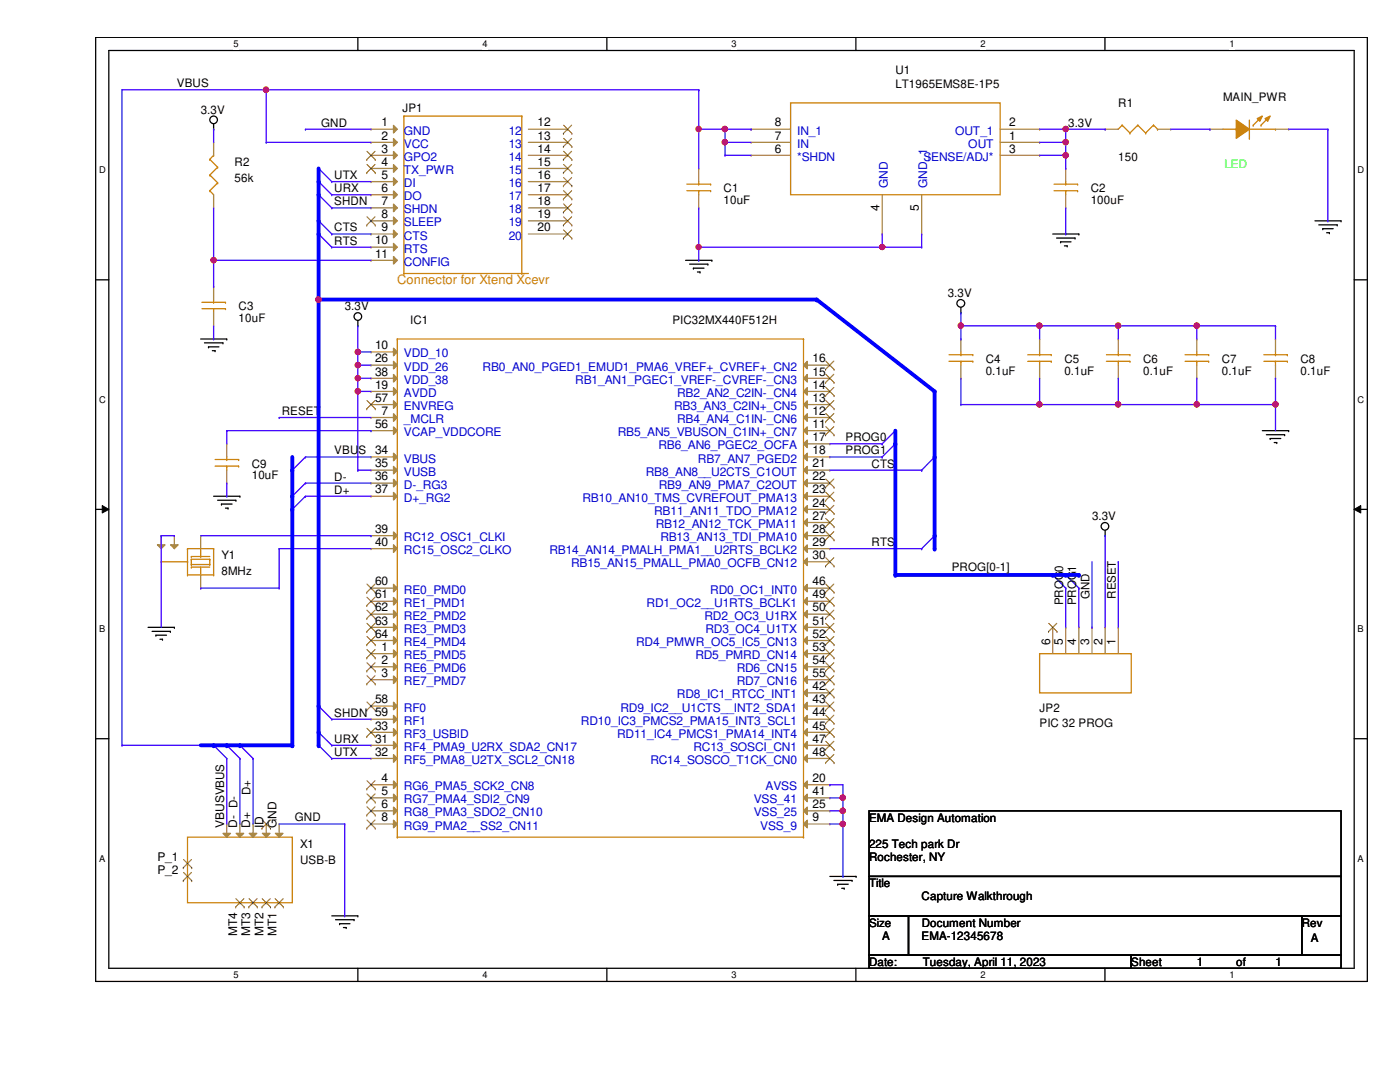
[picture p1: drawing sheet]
<svg xmlns="http://www.w3.org/2000/svg" width="279mm" height="216mm" viewBox="0 0 279 216" stroke-linecap="round" stroke-linejoin="round" font-family="sans-serif">
<defs><g id="words">
<text font-size="2.6" fill="#cc8006" x="79.3" y="56.6">Connector for Xtend Xcevr</text>
<g font-size="2.4">
<text x="76.2" y="25.2">1</text>
<text x="76.2" y="27.9">2</text>
<text x="107.3" y="25.2">12</text>
<text x="107.3" y="27.9">13</text>
<text x="154.6" y="27.9">7</text>
<text x="154.6" y="25.2">8</text>
<text x="201.4" y="27.9">1</text>
<text x="201.4" y="25.2">2</text>
<text x="76.2" y="30.4">3</text>
<text x="76.2" y="33.1">4</text>
<text x="76.2" y="35.7">5</text>
<text x="107.3" y="30.4">14</text>
<text x="107.3" y="33.1">15</text>
<text x="107.3" y="35.7">16</text>
<text x="154.6" y="30.4">6</text>
<text x="201.4" y="30.4">3</text>
<text x="76.2" y="38.3">6</text>
<text x="76.2" y="40.9">7</text>
<text x="107.3" y="38.3">17</text>
<text x="107.3" y="40.9">18</text>
<text x="76.2" y="43.5">8</text>
<text x="76.2" y="46.1">9</text>
<text x="107.3" y="43.5">19</text>
<text x="107.3" y="46.1">20</text>
<text x="175.5" y="42" transform="rotate(-90 175.5 42)">4</text>
<text x="183.4" y="42" transform="rotate(-90 183.4 42)">5</text>
<text x="74.8" y="48.8">10</text>
<text x="74.8" y="51.4">11</text>
<text x="74.8" y="69.7">10</text>
<text x="74.8" y="77.6">19</text>
<text x="74.8" y="72.3">26</text>
<text x="74.8" y="74.9">38</text>
<text x="162.2" y="77.6">14</text>
<text x="162.2" y="74.9">15</text>
<text x="162.2" y="72.3">16</text>
<text x="74.8" y="80.2">57</text>
<text x="76.2" y="82.8">7</text>
<text x="162.2" y="82.8">12</text>
<text x="162.2" y="80.2">13</text>
<text x="74.8" y="85.4">56</text>
<text x="162.2" y="85.4">11</text>
<text x="162.2" y="88">17</text>
<text x="74.8" y="90.6">34</text>
<text x="74.8" y="93.3">35</text>
<text x="74.8" y="95.8">36</text>
<text x="162.2" y="90.6">18</text>
<text x="162.2" y="93.3">21</text>
<text x="162.2" y="95.8">22</text>
<text x="74.8" y="98.5">37</text>
<text x="162.2" y="98.5">23</text>
<text x="162.2" y="101.1">24</text>
<text x="74.8" y="106.3">39</text>
<text x="162.2" y="103.7">27</text>
<text x="162.2" y="106.3">28</text>
<text x="74.8" y="108.9">40</text>
<text x="162.2" y="108.9">29</text>
<text x="162.2" y="111.5">30</text>
<text x="74.8" y="116.8">60</text>
<text x="74.8" y="119.4">61</text>
<text x="162.2" y="116.8">46</text>
<text x="162.2" y="119.4">49</text>
<text x="74.8" y="122">62</text>
<text x="74.8" y="124.6">63</text>
<text x="162.2" y="122">50</text>
<text x="162.2" y="124.6">51</text>
<text x="74.8" y="127.3">64</text>
<text x="76.2" y="129.9">1</text>
<text x="162.2" y="127.3">52</text>
<text x="162.2" y="129.9">53</text>
<text x="209.5" y="128.6" transform="rotate(-90 209.5 128.6)">6</text>
<text x="212.1" y="128.6" transform="rotate(-90 212.1 128.6)">5</text>
<text x="214.8" y="128.6" transform="rotate(-90 214.8 128.6)">4</text>
<text x="217.4" y="128.6" transform="rotate(-90 217.4 128.6)">3</text>
<text x="220" y="128.6" transform="rotate(-90 220 128.6)">2</text>
<text x="222.6" y="128.6" transform="rotate(-90 222.6 128.6)">1</text>
<text x="76.2" y="132.5">2</text>
<text x="76.2" y="135.1">3</text>
<text x="162.2" y="137.7">42</text>
<text x="162.2" y="132.5">54</text>
<text x="162.2" y="135.1">55</text>
<text x="74.8" y="140.3">58</text>
<text x="162.2" y="140.3">43</text>
<text x="162.2" y="143">44</text>
<text x="74.8" y="148.2">31</text>
<text x="74.8" y="145.6">33</text>
<text x="162.2" y="145.6">45</text>
<text x="162.2" y="148.2">47</text>
<text x="74.8" y="150.8">32</text>
<text x="162.2" y="150.8">48</text>
<text x="76.2" y="156">4</text>
<text x="76.2" y="158.7">5</text>
<text x="76.2" y="161.2">6</text>
<text x="162.2" y="156">20</text>
<text x="162.2" y="161.2">25</text>
<text x="162.2" y="158.7">41</text>
<text x="44.7" y="165.2" transform="rotate(-90 44.7 165.2)">VBUSVBUS</text>
<text x="47.3" y="165.2" transform="rotate(-90 47.3 165.2)">D- D-</text>
<text x="50" y="165.2" transform="rotate(-90 50 165.2)">D+</text>
<text x="52.6" y="165.2" transform="rotate(-90 52.6 165.2)">ID</text>
<text x="55.2" y="165.2" transform="rotate(-90 55.2 165.2)">GND</text>
<text x="76.2" y="163.9">8</text>
<text x="162.2" y="163.9">9</text>
<text x="31.4" y="171.7">P_1</text>
<text x="31.4" y="174.3">P_2</text>
<text x="47.3" y="186.8" transform="rotate(-90 47.3 186.8)">MT4</text>
<text x="50" y="186.8" transform="rotate(-90 50 186.8)">MT3</text>
<text x="52.6" y="186.8" transform="rotate(-90 52.6 186.8)">MT2</text>
<text x="55.2" y="186.8" transform="rotate(-90 55.2 186.8)">MT1</text>
</g>
<g font-size="2.4" fill="#00c">
<text x="80.6" y="26.9">GND</text>
<text x="80.6" y="29.5">VCC</text>
<text x="101.5" y="26.9">12</text>
<text x="101.5" y="29.5">13</text>
<text x="159.1" y="29.5">IN</text>
<text x="159.1" y="26.9">IN_1</text>
<text x="190.6" y="26.9">OUT_1</text>
<text x="193.3" y="29.5">OUT</text>
<text x="80.6" y="32.1">GPO2</text>
<text x="80.6" y="34.7">TX_PWR</text>
<text x="101.5" y="32.1">14</text>
<text x="101.5" y="34.7">15</text>
<text x="159.1" y="32.1">*SHDN</text>
<text x="184.3" y="32.1">SENSE/ADJ*</text>
<text x="80.6" y="37.3">DI</text>
<text x="80.6" y="40">DO</text>
<text x="101.5" y="37.3">16</text>
<text x="101.5" y="40">17</text>
<text x="177.2" y="37.5" transform="rotate(-90 177.2 37.5)">GND</text>
<text x="185" y="37.5" transform="rotate(-90 185 37.5)">GND_1</text>
<text x="80.6" y="42.6">SHDN</text>
<text x="80.6" y="45.2">SLEEP</text>
<text x="80.6" y="47.8">CTS</text>
<text x="101.5" y="42.6">18</text>
<text x="101.5" y="45.2">19</text>
<text x="101.5" y="47.8">20</text>
<text x="80.6" y="50.4">RTS</text>
<text x="80.6" y="53">CONFIG</text>
<text x="80.6" y="71.3">VDD_10</text>
<text x="80.6" y="74">VDD_26</text>
<text x="80.6" y="76.6">VDD_38</text>
<text x="96.3" y="74">RB0_AN0_PGED1_EMUD1_PMA6_VREF+_CVREF+_CN2</text>
<text x="114.8" y="76.6">RB1_AN1_PGEC1_VREF-_CVREF-_CN3</text>
<text x="80.6" y="79.2">AVDD</text>
<text x="80.6" y="81.8">ENVREG</text>
<text x="134.5" y="81.8">RB3_AN3_C2IN+_CN5</text>
<text x="135.1" y="79.2">RB2_AN2_C2IN-_CN4</text>
<text x="80.6" y="84.4">_MCLR</text>
<text x="80.6" y="87">VCAP_VDDCORE</text>
<text x="123.3" y="87">RB5_AN5_VBUSON_C1IN+_CN7</text>
<text x="131.4" y="89.7">RB6_AN6_PGEC2_OCFA</text>
<text x="135.1" y="84.4">RB4_AN4_C1IN-_CN6</text>
<text x="80.6" y="92.3">VBUS</text>
<text x="80.6" y="94.9">VUSB</text>
<text x="128.9" y="94.9">RB8_AN8__U2CTS_C1OUT</text>
<text x="139.3" y="92.3">RB7_AN7_PGED2</text>
<text x="80.6" y="97.5">D-_RG3</text>
<text x="80.6" y="100.1">D+_RG2</text>
<text x="116.2" y="100.1">RB10_AN10_TMS_CVREFOUT_PMA13</text>
<text x="131.5" y="97.5">RB9_AN9_PMA7_C2OUT</text>
<text x="80.6" y="108">RC12_OSC1_CLKI</text>
<text x="130.6" y="102.7">RB11_AN11_TDO_PMA12</text>
<text x="130.9" y="105.4">RB12_AN12_TCK_PMA11</text>
<text x="131.8" y="108">RB13_AN13_TDI_PMA10</text>
<text x="80.6" y="110.6">RC15_OSC2_CLKO</text>
<text x="109.6" y="110.6">RB14_AN14_PMALH_PMA1__U2RTS_BCLK2</text>
<text x="114" y="113.2">RB15_AN15_PMALL_PMA0_OCFB_CN12</text>
<text x="80.6" y="118.4">RE0_PMD0</text>
<text x="141.7" y="118.4">RD0_OC1_INT0</text>
<text x="80.6" y="121.1">RE1_PMD1</text>
<text x="80.6" y="123.7">RE2_PMD2</text>
<text x="129" y="121.1">RD1_OC2__U1RTS_BCLK1</text>
<text x="140.6" y="123.7">RD2_OC3_U1RX</text>
<text x="80.6" y="131.5">RE5_PMD5</text>
<text x="80.6" y="126.3">RE3_PMD3</text>
<text x="80.6" y="128.9">RE4_PMD4</text>
<text x="127" y="128.9">RD4_PMWR_OC5_IC5_CN13</text>
<text x="138.8" y="131.5">RD5_PMRD_CN14</text>
<text x="140.8" y="126.3">RD3_OC4_U1TX</text>
<text x="80.6" y="134.2">RE6_PMD6</text>
<text x="80.6" y="136.7">RE7_PMD7</text>
<text x="147" y="134.2">RD6_CN15</text>
<text x="147" y="136.7">RD7_CN16</text>
<text x="80.6" y="142">RF0</text>
<text x="123.8" y="142">RD9_IC2__U1CTS__INT2_SDA1</text>
<text x="135.1" y="139.4">RD8_IC1_RTCC_INT1</text>
<text x="80.6" y="149.8">RF4_PMA9_U2RX_SDA2_CN17</text>
<text x="80.6" y="147.2">RF3_USBID</text>
<text x="80.6" y="144.6">RF1</text>
<text x="116" y="144.6">RD10_IC3_PMCS2_PMA15_INT3_SCL1</text>
<text x="123.1" y="147.2">RD11_IC4_PMCS1_PMA14_INT4</text>
<text x="138.4" y="149.8">RC13_SOSCI_CN1</text>
<text x="80.6" y="152.4">RF5_PMA8_U2TX_SCL2_CN18</text>
<text x="129.8" y="152.4">RC14_SOSCO_T1CK_CN0</text>
<text x="80.6" y="157.7">RG6_PMA5_SCK2_CN8</text>
<text x="80.6" y="160.3">RG7_PMA4_SDI2_CN9</text>
<text x="150.4" y="160.3">VSS_41</text>
<text x="152.8" y="157.7">AVSS</text>
<text x="80.6" y="162.9">RG8_PMA3_SDO2_CN10</text>
<text x="80.6" y="165.5">RG9_PMA2__SS2_CN11</text>
<text x="150.4" y="162.9">VSS_25</text>
<text x="151.7" y="165.5">VSS_9</text>
</g>
<g font-size="2.3">
<text x="35.3" y="17.4">VBUS</text>
<text x="178.7" y="14.9">U1</text>
<text x="178.7" y="17.5">LT1965EMS8E-1P5</text>
<text x="40" y="22.7">3.3V</text>
<text x="80.3" y="22.4">JP1</text>
<text x="223.2" y="21.4">R1</text>
<text x="244.1" y="20.1">MAIN_PWR</text>
<text x="64.1" y="25.3">GND</text>
<text x="213.2" y="25.3">3.3V</text>
<text x="46.8" y="33.1">R2</text>
<text x="66.7" y="35.7">UTX</text>
<text x="223.2" y="32.1">150</text>
<text x="46.8" y="36.3">56k</text>
<text x="66.7" y="38.4">URX</text>
<text x="66.7" y="41">SHDN</text>
<text x="144.4" y="38.4">C1</text>
<text x="144.4" y="40.8">10uF</text>
<text x="217.7" y="38.4">C2</text>
<text x="217.7" y="40.8">100uF</text>
<text x="66.7" y="46.2">CTS</text>
<text x="66.7" y="48.8">RTS</text>
<text x="189.1" y="59.3">3.3V</text>
<text x="47.6" y="61.9">C3</text>
<text x="47.6" y="64.3">10uF</text>
<text x="68.8" y="61.9">3.3V</text>
<text x="81.9" y="64.6">IC1</text>
<text x="134.2" y="64.6">PIC32MX440F512H</text>
<text x="196.7" y="72.4">C4</text>
<text x="196.7" y="74.8">0.1uF</text>
<text x="212.4" y="72.4">C5</text>
<text x="212.4" y="74.8">0.1uF</text>
<text x="228.1" y="72.4">C6</text>
<text x="228.1" y="74.8">0.1uF</text>
<text x="243.8" y="72.4">C7</text>
<text x="243.8" y="74.8">0.1uF</text>
<text x="259.5" y="72.4">C8</text>
<text x="259.5" y="74.8">0.1uF</text>
<text x="56.2" y="82.8">RESET</text>
<text x="168.7" y="88.1">PROG0</text>
<text x="50.2" y="93.3">C9</text>
<text x="50.2" y="95.7">10uF</text>
<text x="66.7" y="95.9">D-</text>
<text x="66.7" y="90.7">VBUS</text>
<text x="168.7" y="90.7">PROG1</text>
<text x="173.9" y="93.3">CTS</text>
<text x="66.7" y="98.5">D+</text>
<text x="217.9" y="103.8">3.3V</text>
<text x="44.2" y="111.6">Y1</text>
<text x="173.9" y="109">RTS</text>
<text x="189.9" y="113.9">PROG[0-1]</text>
<text x="44.2" y="114.8">8MHz</text>
<text x="217.4" y="119.5" transform="rotate(-90 217.4 119.5)">GND</text>
<text x="222.7" y="119.5" transform="rotate(-90 222.7 119.5)">RESET</text>
<text x="212.2" y="120.8" transform="rotate(-90 212.2 120.8)">PROG0</text>
<text x="214.8" y="120.8" transform="rotate(-90 214.8 120.8)">PROG1</text>
<text x="66.7" y="143">SHDN 59</text>
<text x="207.5" y="142">JP2</text>
<text x="66.7" y="148.2">URX</text>
<text x="207.5" y="145.1">PIC 32 PROG</text>
<text x="66.7" y="150.8">UTX</text>
<text x="50" y="158.7" transform="rotate(-90 50 158.7)">D+</text>
<text x="58.8" y="163.9">GND</text>
<text x="173.4" y="164">EMA Design Automation</text>
<text x="59.9" y="169.2">X1</text>
<text x="59.9" y="172.3">USB-B</text>
<text x="173.4" y="169.2">225 Tech park Dr</text>
<text x="173.4" y="171.8">Rochester, NY</text>
<text x="173.4" y="177">Title</text>
<text x="183.9" y="179.7">Capture Walkthrough</text>
<text x="173.4" y="184.9">Size</text>
<text x="183.9" y="184.9">Document Number</text>
<text x="259.8" y="184.9">Rev</text>
<text x="176.1" y="187.5">A</text>
<text x="183.9" y="187.5">EMA-12345678</text>
<text x="261.6" y="188">A</text>
<text x="173.4" y="192.7">Date:</text>
<text x="184.2" y="192.7">Tuesday, April 11, 2023</text>
<text x="225.8" y="192.7">Sheet</text>
<text x="238.8" y="192.7">1</text>
<text x="246.7" y="192.7">of</text>
<text x="254.6" y="192.7">1</text>
</g>
<text font-size="2.3" fill="#0f0" x="244.3" y="33.4">LED</text>
<g font-size="1.9">
<text x="46.6" y="9.4">5</text>
<text x="96.3" y="9.4">4</text>
<text x="146" y="9.4">3</text>
<text x="195.7" y="9.4">2</text>
<text x="245.4" y="9.4">1</text>
<text x="19.8" y="34.6">D</text>
<text x="270.9" y="34.6">D</text>
<text x="19.8" y="80.3">C</text>
<text x="270.9" y="80.3">C</text>
<text x="19.8" y="126.2">B</text>
<text x="270.9" y="126.2">B</text>
<text x="19.8" y="171.9">A</text>
<text x="270.9" y="171.9">A</text>
<text x="46.6" y="195.2">5</text>
<text x="96.3" y="195.2">4</text>
<text x="146" y="195.2">3</text>
<text x="195.7" y="195.2">2</text>
<text x="245.4" y="195.2">1</text>
</g>
</g></defs>
<path d="M19.1 7.5h253.8v188.3h-253.8zM21.7 10.1h248.6v183.1h-248.6z" fill="none" stroke="#000" stroke-width=".25"/>
<g fill="#fff">
<path d="M46.6 7.7h1v2.1h-1z"/>
<path d="M46.6 193.5h1v2.1h-1z"/>
</g>
<path d="M71.4 7.5v2.6M71.4 193.2v2.6" fill="none" stroke="#000" stroke-width=".25"/>
<g fill="#fff">
<path d="M96.3 7.7h1v2.1h-1z"/>
<path d="M96.3 193.5h1v2.1h-1z"/>
</g>
<path d="M121.1 7.5v2.6M121.1 193.2v2.6" fill="none" stroke="#000" stroke-width=".25"/>
<g fill="#fff">
<path d="M146 7.7h1v2.1h-1z"/>
<path d="M146 193.5h1v2.1h-1z"/>
</g>
<path d="M170.8 7.5v2.6M170.8 193.2v2.6" fill="none" stroke="#000" stroke-width=".25"/>
<g fill="#fff">
<path d="M195.7 7.7h1v2.1h-1z"/>
<path d="M195.7 193.5h1v2.1h-1z"/>
</g>
<path d="M220.5 7.5v2.6M220.5 193.2v2.6" fill="none" stroke="#000" stroke-width=".25"/>
<g fill="#fff">
<path d="M245.4 7.7h1v2.1h-1z"/>
<path d="M245.4 193.5h1v2.1h-1z"/>
<path d="M19.8 32.9h1.3v2.1h-1.3z"/>
<path d="M270.9 32.9h1.3v2.1h-1.3z"/>
<path d="M19.8 78.7h1.3v2.1h-1.3z"/>
<path d="M270.9 78.7h1.3v2.1h-1.3z"/>
</g>
<path d="M19.1 55.8h2.6M270.3 55.8h2.6" fill="none" stroke="#000" stroke-width=".25"/>
<g fill="#fff">
<path d="M19.8 124.5h1.2v2.1h-1.2z"/>
<path d="M270.9 124.5h1.3v2.1h-1.3z"/>
</g>
<path d="M19.1 101.6h2.6M270.3 101.6h2.6" fill="none" stroke="#000" stroke-width=".25"/>
<path d="M20.4 100.9l1.3 .7-1.3 .8zM270.3 101.6l1.3-.7v1.5z" fill="#000"/>
<path d="M20.4 100.9l1.3 .7-1.3 .8zM270.3 101.6l1.3-.7v1.5z" fill="none" stroke="#000" stroke-width=".2"/>
<g fill="#fff">
<path d="M19.8 170.3h1.2v2h-1.2z"/>
<path d="M270.9 170.3h1.3v2h-1.3z"/>
</g>
<g fill="none" stroke="#000" stroke-width=".25">
<path d="M42.6 25.8h.1M42.6 24.7v1.1M136.8 51.9h5.3M137.6 52.7h3.7M138.4 53.5h.1M138.4 53.5h2.1M139.2 54.3h.5M139.7 54.3h.1M141.3 52.7h.1M142.1 51.9h.1M210.1 46.7h5.2M210.9 47.5h3.6"/>
<path d="M211.7 48.3h.1M211.7 48.3h2M212.4 49.1h.6M213 49.1h.1M214.5 47.5h.1M215.3 46.7h.1M262.4 44.1h5.2M263.2 44.9h3.7M264 45.6h.1M264 45.6h2.1M264.8 46.4h.5M265.3 46.4h.1"/>
<path d="M266.9 44.9h.1M267.6 44.1h.1M40 67.6h5.3M40.8 68.4h3.7M41.6 69.2h.1M41.6 69.2h2.1M42.4 70h.5M42.9 70h.1M44.5 68.4h.1M45.3 67.6h.1M71.4 65h.1M71.4 64v1"/>
<path d="M191.8 62.4h.1M191.8 61.3v1.1M42.6 99h5.3M43.4 99.8h3.7M47.1 99.8h.1M47.9 99h.1M251.9 85.9h5.3M252.7 86.7h3.7M253.5 87.5h.1M253.5 87.5h2.1M254.3 88.3h.5M254.8 88.3h.1"/>
<path d="M256.4 86.7h.1M257.2 85.9h.1M44.2 100.6h.1M44.2 100.6h2.1M45 101.4h.5M45.5 101.4h.1M220.6 106.9h.1M220.6 105.8v1.1M29.5 125.2h5.3M30.4 126h3.6M31.1 126.7h.1M31.1 126.7h2.1"/>
<path d="M31.9 127.5h.5M32.4 127.5h.1M34 126h.1M34.8 125.2h.1M19.1 147.4h2.6M270.3 147.4h2.6M165.6 174.9h5.3M166.4 175.7h3.7M167.2 176.4h.1M167.2 176.4h2.1M168 177.2h.5M168.5 177.2h.1"/>
<path d="M170.1 175.7h.1M170.9 174.9h.1M173.4 161.8h94.2v13.1h-94.2zM173.4 174.9h94.2v7.9h-94.2zM66.2 182.8h5.2M67 183.5h3.7M67.8 184.3h.1M67.8 184.3h2.1M68.5 185.1h.6M69.1 185.1h.1M70.7 183.5h.1M71.4 182.8h.1"/>
<path d="M173.4 182.8h7.9v7.8h-7.9zM173.4 190.6h52.4v2.6h-52.4zM181.3 182.8h78.5v7.8h-78.5zM225.8 190.6h41.8v2.6h-41.8zM259.8 182.8h7.8v7.8h-7.8z"/>
<circle cx="42.6" cy="23.9" r=".76"/>
<circle cx="71.4" cy="63.2" r=".76"/>
<circle cx="191.8" cy="60.5" r=".77"/>
<circle cx="220.5" cy="105" r=".76"/>
</g>
<g fill="none" stroke="#4200ff" stroke-width=".25">
<path d="M63.6 33.6h.1M63.6 36.2h.1M63.6 38.9h.1M63.6 33.6l2.6 2.6M63.6 36.2l2.6 2.7M63.6 38.9l2.6 2.6M63.6 44.1h.1M63.6 46.7h.1M63.6 44.1l2.6 2.6M63.6 46.7l2.6 2.6M58.3 93.8h.1M58.3 99h.1"/>
<path d="M61 91.2l-2.7 2.6M61 96.4l-2.7 2.6M61 99l-2.7 2.6M176.1 88.6h.1M176.1 91.2h.1M178.7 85.9l-2.6 2.7M178.7 88.6l-2.6 2.6M183.9 93.8h.1M186.5 91.2l-2.6 2.6M58.3 101.6h.1M183.9 109.5h.1M186.5 106.9l-2.6 2.6"/>
<path d="M210.1 114.7l2.6 2.6M212.7 117.3h.1M212.7 114.7l2.6 2.6M215.3 117.3h.1M42.6 148.7h.1M42.6 148.7l2.7 2.6M45.3 148.7h.1M45.3 148.7l2.6 2.6M47.9 148.7h.1M47.9 148.7l2.6 2.6M63.6 140.9h.1M63.6 146.1h.1"/>
<path d="M63.6 148.7h.1M63.6 140.9l2.6 2.6M63.6 146.1l2.6 2.6M63.6 148.7l2.6 2.6"/>
</g>
<g fill="none" stroke="#cc8006" stroke-width=".25">
<path d="M244.1 25.8h2.6M246.7 25.8h.1M249.3 27.6h.1M249.3 24v3.6M249.3 25.8h5.3M254.6 25.8h.1M220.8 72.1h4.7M220.8 70.8h4.7M223.2 70.8h.1M223.2 72.1h.1M223.2 70.2v.6M223.2 72.1v.8"/>
<path d="M225.5 72.1h.1M225.5 70.8h.1"/>
</g>
<path d="M223.2 67.6h.1M223.2 75.5h.1M223.2 67.6v2.6M223.2 72.9v2.6" fill="none" stroke="#a84" stroke-width=".25"/>
<path d="M246.7 24l2.6 1.8-2.6 1.8z" fill-rule="evenodd" fill="#cc8006"/>
<path d="M246.7 24l2.6 1.8-2.6 1.8z" fill="none" stroke="#cc8006" stroke-width=".25"/>
<path d="M252.5 23.7l1-.5-.5 1z" fill-rule="evenodd" fill="#cc8006"/>
<path d="M252.5 23.7l1-.5-.5 1z" fill="none" stroke="#cc8006" stroke-width=".25"/>
<path d="M250.9 23.7l1-.5-.5 1z" fill-rule="evenodd" fill="#cc8006"/>
<g fill="none" stroke="#cc8006" stroke-width=".25">
<path d="M80.6 23.2h.1M80.6 23.2h23.5M80.6 23.2v31.4M104.1 23.2h.1M104.1 23.2v31.4M210.4 38.1h4.7M210.4 36.7h4.7M212.7 36.7h.1M212.7 38.1h.1M212.7 36.2v.5M212.7 38.1v.8M215.1 38.1h.1"/>
<path d="M215.1 36.7h.1M250.1 25h.1M250.9 23.7l1-.5-.5 1zM251.7 25h.1M251.7 23.4l-1.6 1.6M253.2 23.4l-1.5 1.6M80.6 54.6h.1M80.6 54.6h24.9M104.1 54.6h.1M236.5 72.1h4.7M236.5 70.8h4.7M238.8 70.8h.1"/>
<path d="M238.8 72.1h.1M238.8 70.2v.6M238.8 72.1v.8M241.2 72.1h.1M241.2 70.8h.1"/>
</g>
<path d="M212.7 33.6h.1M212.7 33.6v2.6M212.7 38.9v2.6M241.5 25.8h.1M241.5 25.8h2.6M254.6 25.8h2.6M257.2 25.8h.1M212.7 41.5h.1M238.8 67.6h.1M238.8 75.5h.1M238.8 67.6v2.6M238.8 72.9v2.6" fill="none" stroke="#a84" stroke-width=".25"/>
<path d="M78.5 25l.8 .8-.8 .7z" fill="#a84"/>
<path d="M74 25.8h.1M74 25.8h5.3M78.5 25l.8 .8-.8 .7z" fill="none" stroke="#a84" stroke-width=".25"/>
<path d="M78.5 27.6l.8 .8-.8 .8z" fill="#a84"/>
<path d="M74 28.4h.1M74 28.4h5.3M78.5 27.6l.8 .8-.8 .8z" fill="none" stroke="#a84" stroke-width=".25"/>
<path d="M78.5 30.2l.8 .8-.8 .7z" fill="#a84"/>
<path d="M74 31h.1M74 31h5.3M78.5 30.2l.8 .8-.8 .7z" fill="none" stroke="#a84" stroke-width=".25"/>
<path d="M73.2 31.8h.1M73.2 30.2l1.7 1.6M74.8 30.2l-1.6 1.6M74.9 31.8h.1" fill="none" stroke="#804000" stroke-width=".2"/>
<path d="M78.5 32.9l.8 .7-.8 .8z" fill="#a84"/>
<path d="M74 33.6h.1M74 33.6h5.3M78.5 32.9l.8 .7-.8 .8z" fill="none" stroke="#a84" stroke-width=".25"/>
<path d="M73.2 34.5h.1M73.2 32.8l1.7 1.7M74.8 32.8l-1.6 1.7M74.9 34.5h.1" fill="none" stroke="#804000" stroke-width=".2"/>
<path d="M78.5 35.5l.8 .7-.8 .8z" fill="#a84"/>
<path d="M74 36.2h.1M74 36.2h5.3M78.5 35.5l.8 .7-.8 .8z" fill="none" stroke="#a84" stroke-width=".25"/>
<path d="M78.5 38.1l.8 .8-.8 .7z" fill="#a84"/>
<path d="M74 38.9h.1M74 38.9h5.3M78.5 38.1l.8 .8-.8 .7z" fill="none" stroke="#a84" stroke-width=".25"/>
<path d="M78.5 40.7l.8 .8-.8 .7z" fill="#a84"/>
<path d="M74 41.5h.1M74 41.5h5.3M78.5 40.7l.8 .8-.8 .7z" fill="none" stroke="#a84" stroke-width=".25"/>
<path d="M78.5 43.3l.8 .8-.8 .7z" fill="#a84"/>
<path d="M74 44.1h.1M74 44.1h5.3M78.5 43.3l.8 .8-.8 .7z" fill="none" stroke="#a84" stroke-width=".25"/>
<path d="M73.2 44.9h.1M73.2 43.3l1.7 1.6M74.8 43.3l-1.6 1.6M74.9 44.9h.1" fill="none" stroke="#804000" stroke-width=".2"/>
<path d="M78.5 45.9l.8 .8-.8 .8z" fill="#a84"/>
<path d="M74 46.7h.1M74 46.7h5.3M78.5 45.9l.8 .8-.8 .8z" fill="none" stroke="#a84" stroke-width=".25"/>
<path d="M78.5 48.6l.8 .7-.8 .8z" fill="#a84"/>
<path d="M74 49.3h.1M74 49.3h5.3M78.5 48.6l.8 .7-.8 .8z" fill="none" stroke="#a84" stroke-width=".25"/>
<path d="M78.5 51.2l.8 .7-.8 .8z" fill="#a84"/>
<g fill="none" stroke="#a84" stroke-width=".25">
<path d="M105.5 25.8h7.8M105.5 28.4h7.8M105.5 31h7.8M105.5 33.6h7.8M105.5 36.2h7.8M105.5 38.9h7.8M113.3 25.8h.1M113.3 28.4h.1M113.3 31h.1M113.3 33.6h.1M113.3 36.2h.1M113.3 38.9h.1"/>
<path d="M74 51.9h.1M74 51.9h5.3M78.5 51.2l.8 .7-.8 .8zM105.5 41.5h7.8M105.5 44.1h7.8M105.5 46.7h7.8M113.3 41.5h.1M113.3 44.1h.1M113.3 46.7h.1"/>
</g>
<g fill="none" stroke="#804000" stroke-width=".2">
<path d="M112.4 26.6h.1M112.4 29.3h.1M112.4 31.8h.1M112.4 34.5h.1M112.4 37.1h.1M112.4 39.7h.1M112.5 25l1.6 1.6M112.5 27.6l1.6 1.7M112.5 30.2l1.6 1.6M112.5 32.8l1.6 1.7M112.5 35.4l1.6 1.7M112.5 38.1l1.6 1.6"/>
<path d="M114.1 25l-1.7 1.6M114.1 27.6l-1.7 1.7M114.1 30.2l-1.7 1.6M114.1 32.8l-1.7 1.7M114.1 35.4l-1.7 1.7M114.1 38.1l-1.7 1.6M114.1 26.6h.1M114.1 29.3h.1M114.1 31.8h.1M114.1 34.5h.1M114.1 37.1h.1M114.1 39.7h.1"/>
<path d="M112.4 42.3h.1M112.4 44.9h.1M112.4 47.5h.1M112.5 40.7l1.6 1.6M112.5 43.3l1.6 1.6M112.5 45.9l1.6 1.6M114.1 40.7l-1.7 1.6M114.1 43.3l-1.7 1.6M114.1 45.9l-1.7 1.6M114.1 42.3h.1M114.1 44.9h.1M114.1 47.5h.1"/>
</g>
<path d="M79.3 67.6h.1M79.3 67.6h81.1M79.3 67.6v99.4M160.4 67.6h.1M160.4 67.6v99.4M79.3 167h.1M79.3 167h81.1M160.4 167h.1" fill="none" stroke="#cc8006" stroke-width=".25"/>
<path d="M78.5 129.7l.8 .7-.8 .8z" fill="#a84"/>
<path d="M74 130.4h.1M74 130.4h5.3M78.5 129.7l.8 .7-.8 .8z" fill="none" stroke="#a84" stroke-width=".25"/>
<path d="M73.2 131.3h.1M73.2 129.6l1.7 1.7M74.8 129.6l-1.6 1.7M74.9 131.3h.1" fill="none" stroke="#804000" stroke-width=".2"/>
<path d="M78.5 132.3l.8 .8-.8 .7z" fill="#a84"/>
<path d="M74 133.1h.1M74 133.1h5.3M78.5 132.3l.8 .8-.8 .7z" fill="none" stroke="#a84" stroke-width=".25"/>
<path d="M73.2 133.9h.1M73.2 132.2l1.7 1.7M74.8 132.2l-1.6 1.7M74.9 133.9h.1" fill="none" stroke="#804000" stroke-width=".2"/>
<path d="M78.5 134.9l.8 .7-.8 .8z" fill="#a84"/>
<path d="M74 135.6h.1M74 135.6h5.3M78.5 134.9l.8 .7-.8 .8z" fill="none" stroke="#a84" stroke-width=".25"/>
<path d="M73.2 136.5h.1M73.2 134.8l1.7 1.7M74.8 134.8l-1.6 1.7M74.9 136.5h.1" fill="none" stroke="#804000" stroke-width=".2"/>
<path d="M78.5 155.8l.8 .8-.8 .8z" fill="#a84"/>
<path d="M74 156.6h.1M74 156.6h5.3M78.5 155.8l.8 .8-.8 .8z" fill="none" stroke="#a84" stroke-width=".25"/>
<path d="M73.2 157.4h.1M73.2 155.8l1.7 1.6M74.8 155.8l-1.6 1.6M74.9 157.4h.1" fill="none" stroke="#804000" stroke-width=".2"/>
<path d="M78.5 158.5l.8 .7-.8 .8z" fill="#a84"/>
<path d="M74 159.2h.1M74 159.2h5.3M78.5 158.5l.8 .7-.8 .8z" fill="none" stroke="#a84" stroke-width=".25"/>
<path d="M73.2 158.4l1.7 1.7M74.8 158.4l-1.6 1.7M73.2 160.1h.1M74.9 160.1h.1" fill="none" stroke="#804000" stroke-width=".2"/>
<path d="M78.5 161l.8 .8-.8 .8z" fill="#a84"/>
<path d="M74 161.8h.1M74 161.8h5.3M78.5 161l.8 .8-.8 .8z" fill="none" stroke="#a84" stroke-width=".25"/>
<path d="M73.2 162.6h.1M73.2 161l1.7 1.6M74.8 161l-1.6 1.6M74.9 162.6h.1" fill="none" stroke="#804000" stroke-width=".2"/>
<path d="M78.5 82.5l.8 .8-.8 .8z" fill="#a84"/>
<path d="M74 83.3h.1M74 83.3h5.3M78.5 82.5l.8 .8-.8 .8z" fill="none" stroke="#a84" stroke-width=".25"/>
<path d="M78.5 163.7l.8 .7-.8 .8z" fill="#a84"/>
<path d="M74 164.4h.1M74 164.4h5.3M78.5 163.7l.8 .7-.8 .8z" fill="none" stroke="#a84" stroke-width=".25"/>
<path d="M73.2 165.3h.1M73.2 163.6l1.7 1.7M74.8 163.6l-1.6 1.7M74.9 165.3h.1" fill="none" stroke="#804000" stroke-width=".2"/>
<path d="M160.4 164.4l.7-.7v1.5z" fill="#a84"/>
<path d="M160.4 164.4l.7-.7v1.5zM160.4 164.4h5.2M165.6 164.4h.1" fill="none" stroke="#a84" stroke-width=".25"/>
<path d="M78.5 69.5l.8 .7-.8 .8z" fill="#a84"/>
<path d="M74 70.2h.1M74 70.2h5.3M78.5 69.5l.8 .7-.8 .8z" fill="none" stroke="#a84" stroke-width=".25"/>
<path d="M160.4 85.9l.7-.7v1.5z" fill="#a84"/>
<path d="M160.4 85.9l.7-.7v1.5zM160.4 85.9h5.2M165.6 85.9h.1" fill="none" stroke="#a84" stroke-width=".25"/>
<path d="M164.8 86.8h.1M164.8 85.1l1.7 1.7M166.4 85.1l-1.6 1.7M166.5 86.8h.1" fill="none" stroke="#804000" stroke-width=".2"/>
<path d="M160.4 83.3l.7-.8v1.6z" fill="#a84"/>
<path d="M160.4 83.3l.7-.8v1.6zM160.4 83.3h5.2M165.6 83.3h.1" fill="none" stroke="#a84" stroke-width=".25"/>
<path d="M164.8 84.2h.1M164.8 82.5l1.7 1.7M166.4 82.5l-1.6 1.7M166.5 84.2h.1" fill="none" stroke="#804000" stroke-width=".2"/>
<path d="M160.4 80.7l.7-.7v1.5z" fill="#a84"/>
<path d="M160.4 80.7l.7-.7v1.5zM160.4 80.7h5.2M165.6 80.7h.1" fill="none" stroke="#a84" stroke-width=".25"/>
<path d="M164.8 79.9l1.7 1.7M166.4 79.9l-1.6 1.7M164.8 81.6h.1M166.5 81.6h.1" fill="none" stroke="#804000" stroke-width=".2"/>
<path d="M161.1 77.3v1.6l-.7-.8z" fill="#a84"/>
<path d="M160.4 78.1h5.2M161.1 77.3v1.6l-.7-.8zM165.6 78.1h.1" fill="none" stroke="#a84" stroke-width=".25"/>
<path d="M164.8 79h.1M164.8 77.3l1.7 1.7M166.4 77.3l-1.6 1.7M166.5 79h.1" fill="none" stroke="#804000" stroke-width=".2"/>
<path d="M161.1 74.7v1.5l-.7-.7z" fill="#a84"/>
<path d="M160.4 75.5h5.2M161.1 74.7v1.5l-.7-.7zM165.6 75.5h.1" fill="none" stroke="#a84" stroke-width=".25"/>
<path d="M164.8 76.3h.1M164.8 74.7l1.7 1.6M166.4 74.7l-1.6 1.6M166.5 76.3h.1" fill="none" stroke="#804000" stroke-width=".2"/>
<path d="M160.4 72.9l.7-.8v1.5z" fill="#a84"/>
<path d="M160.4 72.9l.7-.8v1.5zM160.4 72.9h5.2M165.6 72.9h.1" fill="none" stroke="#a84" stroke-width=".25"/>
<path d="M164.8 73.7h.1M164.8 72.1l1.7 1.6M166.4 72.1l-1.6 1.6M166.5 73.7h.1" fill="none" stroke="#804000" stroke-width=".2"/>
<path d="M160.4 88.6l.7-.8v1.5z" fill="#a84"/>
<path d="M160.4 88.6l.7-.8v1.5zM160.4 88.6h5.2M165.6 88.6h.1" fill="none" stroke="#a84" stroke-width=".25"/>
<path d="M161.1 90.4v1.5l-.7-.7z" fill="#a84"/>
<path d="M160.4 91.2h5.2M161.1 90.4v1.5l-.7-.7zM165.6 91.2h.1" fill="none" stroke="#a84" stroke-width=".25"/>
<path d="M78.5 77.3l.8 .8-.8 .8z" fill="#a84"/>
<path d="M74 78.1h.1M74 78.1h5.3M78.5 77.3l.8 .8-.8 .8z" fill="none" stroke="#a84" stroke-width=".25"/>
<path d="M160.4 156.6l.7-.8v1.6z" fill="#a84"/>
<path d="M160.4 156.6l.7-.8v1.6zM160.4 156.6h5.2M165.6 156.6h.1" fill="none" stroke="#a84" stroke-width=".25"/>
<path d="M160.4 93.8l.7-.8v1.6z" fill="#a84"/>
<path d="M160.4 93.8l.7-.8v1.6zM160.4 93.8h5.2M165.6 93.8h.1" fill="none" stroke="#a84" stroke-width=".25"/>
<path d="M160.4 96.4l.7-.8v1.6z" fill="#a84"/>
<path d="M160.4 96.4l.7-.8v1.6zM160.4 96.4h5.2M165.6 96.4h.1" fill="none" stroke="#a84" stroke-width=".25"/>
<path d="M164.8 97.2h.1M164.8 95.6l1.7 1.6M166.4 95.6l-1.6 1.6M166.5 97.2h.1" fill="none" stroke="#804000" stroke-width=".2"/>
<path d="M161.1 98.3v1.5l-.7-.8z" fill="#a84"/>
<path d="M160.4 99h5.2M161.1 98.3v1.5l-.7-.8zM165.6 99h.1" fill="none" stroke="#a84" stroke-width=".25"/>
<path d="M164.8 99.9h.1M164.8 98.2l1.7 1.7M166.4 98.2l-1.6 1.7M166.5 99.9h.1" fill="none" stroke="#804000" stroke-width=".2"/>
<path d="M160.4 101.6l.7-.7v1.5z" fill="#a84"/>
<path d="M160.4 101.6l.7-.7v1.5zM160.4 101.6h5.2M165.6 101.6h.1" fill="none" stroke="#a84" stroke-width=".25"/>
<path d="M164.8 102.5h.1M164.8 100.8l1.7 1.7M166.4 100.8l-1.6 1.7M166.5 102.5h.1" fill="none" stroke="#804000" stroke-width=".2"/>
<path d="M160.4 161.8l.7-.8v1.6z" fill="#a84"/>
<path d="M160.4 161.8l.7-.8v1.6zM160.4 161.8h5.2M165.6 161.8h.1" fill="none" stroke="#a84" stroke-width=".25"/>
<path d="M78.5 72.1l.8 .8-.8 .7z" fill="#a84"/>
<path d="M74 72.9h.1M74 72.9h5.3M78.5 72.1l.8 .8-.8 .7z" fill="none" stroke="#a84" stroke-width=".25"/>
<path d="M160.4 104.3l.7-.8v1.5z" fill="#a84"/>
<path d="M160.4 104.3l.7-.8v1.5zM160.4 104.3h5.2M165.6 104.3h.1" fill="none" stroke="#a84" stroke-width=".25"/>
<path d="M164.8 105.1h.1M164.8 103.5l1.7 1.6M166.4 103.5l-1.6 1.6M166.5 105.1h.1" fill="none" stroke="#804000" stroke-width=".2"/>
<path d="M160.4 106.9l.7-.8v1.6z" fill="#a84"/>
<path d="M160.4 106.9l.7-.8v1.6zM160.4 106.9h5.2M165.6 106.9h.1" fill="none" stroke="#a84" stroke-width=".25"/>
<path d="M164.8 107.7h.1M164.8 106.1l1.7 1.6M166.4 106.1l-1.6 1.6M166.5 107.7h.1" fill="none" stroke="#804000" stroke-width=".2"/>
<path d="M160.4 109.5l.7-.8v1.5z" fill="#a84"/>
<path d="M160.4 109.5l.7-.8v1.5zM160.4 109.5h5.2M165.6 109.5h.1" fill="none" stroke="#a84" stroke-width=".25"/>
<path d="M161.1 111.3v1.6l-.7-.8z" fill="#a84"/>
<path d="M160.4 112.1h5.2M161.1 111.3v1.6l-.7-.8zM165.6 112.1h.1" fill="none" stroke="#a84" stroke-width=".25"/>
<path d="M164.8 112.9h.1M164.8 111.3l1.7 1.6M166.4 111.3l-1.6 1.6M166.5 112.9h.1" fill="none" stroke="#804000" stroke-width=".2"/>
<path d="M78.5 148l.8 .7-.8 .8z" fill="#a84"/>
<path d="M74 148.7h.1M74 148.7h5.3M78.5 148l.8 .7-.8 .8z" fill="none" stroke="#a84" stroke-width=".25"/>
<path d="M78.5 150.6l.8 .7-.8 .8z" fill="#a84"/>
<path d="M74 151.3h.1M74 151.3h5.3M78.5 150.6l.8 .7-.8 .8z" fill="none" stroke="#a84" stroke-width=".25"/>
<path d="M78.5 145.4l.8 .7-.8 .8z" fill="#a84"/>
<path d="M74 146.1h.1M74 146.1h5.3M78.5 145.4l.8 .7-.8 .8z" fill="none" stroke="#a84" stroke-width=".25"/>
<path d="M73.2 147h.1M73.2 145.3l1.7 1.7M74.8 145.3l-1.6 1.7M74.9 147h.1" fill="none" stroke="#804000" stroke-width=".2"/>
<path d="M78.5 90.4l.8 .8-.8 .7z" fill="#a84"/>
<path d="M74 91.2h.1M74 91.2h5.3M78.5 90.4l.8 .8-.8 .7z" fill="none" stroke="#a84" stroke-width=".25"/>
<path d="M78.5 93l.8 .8-.8 .8z" fill="#a84"/>
<path d="M74 93.8h.1M74 93.8h5.3M78.5 93l.8 .8-.8 .8z" fill="none" stroke="#a84" stroke-width=".25"/>
<path d="M78.5 95.6l.8 .8-.8 .8z" fill="#a84"/>
<path d="M74 96.4h.1M74 96.4h5.3M78.5 95.6l.8 .8-.8 .8z" fill="none" stroke="#a84" stroke-width=".25"/>
<path d="M78.5 98.3l.8 .7-.8 .8z" fill="#a84"/>
<path d="M74 99h.1M74 99h5.3M78.5 98.3l.8 .7-.8 .8z" fill="none" stroke="#a84" stroke-width=".25"/>
<path d="M78.5 74.7l.8 .8-.8 .7z" fill="#a84"/>
<path d="M74 75.5h.1M74 75.5h5.3M78.5 74.7l.8 .8-.8 .7z" fill="none" stroke="#a84" stroke-width=".25"/>
<path d="M78.5 106.1l.8 .8-.8 .8z" fill="#a84"/>
<path d="M74 106.9h.1M74 106.9h5.3M78.5 106.1l.8 .8-.8 .8z" fill="none" stroke="#a84" stroke-width=".25"/>
<path d="M78.5 108.7l.8 .8-.8 .7z" fill="#a84"/>
<path d="M74 109.5h.1M74 109.5h5.3M78.5 108.7l.8 .8-.8 .7z" fill="none" stroke="#a84" stroke-width=".25"/>
<path d="M160.4 159.2l.7-.7v1.5z" fill="#a84"/>
<path d="M160.4 159.2l.7-.7v1.5zM160.4 159.2h5.2M165.6 159.2h.1" fill="none" stroke="#a84" stroke-width=".25"/>
<path d="M160.4 138.3l.7-.8v1.5z" fill="#a84"/>
<path d="M160.4 138.3l.7-.8v1.5zM160.4 138.3h5.2M165.6 138.3h.1" fill="none" stroke="#a84" stroke-width=".25"/>
<path d="M164.8 139.1h.1M164.8 137.5l1.7 1.6M166.4 137.5l-1.6 1.6M166.5 139.1h.1" fill="none" stroke="#804000" stroke-width=".2"/>
<path d="M160.4 140.9l.7-.8v1.5z" fill="#a84"/>
<path d="M160.4 140.9l.7-.8v1.5zM160.4 140.9h5.2M165.6 140.9h.1" fill="none" stroke="#a84" stroke-width=".25"/>
<path d="M164.8 141.7h.1M164.8 140.1l1.7 1.6M166.4 140.1l-1.6 1.6M166.5 141.7h.1" fill="none" stroke="#804000" stroke-width=".2"/>
<path d="M160.4 143.5l.7-.8v1.6z" fill="#a84"/>
<path d="M160.4 143.5l.7-.8v1.6zM160.4 143.5h5.2M165.6 143.5h.1" fill="none" stroke="#a84" stroke-width=".25"/>
<path d="M164.8 144.4h.1M164.8 142.7l1.7 1.7M166.4 142.7l-1.6 1.7M166.5 144.4h.1" fill="none" stroke="#804000" stroke-width=".2"/>
<path d="M160.4 146.1l.7-.7v1.5z" fill="#a84"/>
<path d="M160.4 146.1l.7-.7v1.5zM160.4 146.1h5.2M165.6 146.1h.1" fill="none" stroke="#a84" stroke-width=".25"/>
<path d="M164.8 147h.1M164.8 145.3l1.7 1.7M166.4 145.3l-1.6 1.7M166.5 147h.1" fill="none" stroke="#804000" stroke-width=".2"/>
<path d="M160.4 117.3l.7-.7v1.5z" fill="#a84"/>
<path d="M160.4 117.3l.7-.7v1.5zM160.4 117.3h5.2M165.6 117.3h.1" fill="none" stroke="#a84" stroke-width=".25"/>
<path d="M164.8 118.2h.1M164.8 116.5l1.7 1.7M166.4 116.5l-1.6 1.7M166.5 118.2h.1" fill="none" stroke="#804000" stroke-width=".2"/>
<path d="M160.4 148.7l.7-.7v1.5z" fill="#a84"/>
<path d="M160.4 148.7l.7-.7v1.5zM160.4 148.7h5.2M165.6 148.7h.1" fill="none" stroke="#a84" stroke-width=".25"/>
<path d="M164.8 149.6h.1M164.8 147.9l1.7 1.7M166.4 147.9l-1.6 1.7M166.5 149.6h.1" fill="none" stroke="#804000" stroke-width=".2"/>
<path d="M160.4 151.3l.7-.7v1.5z" fill="#a84"/>
<path d="M160.4 151.3l.7-.7v1.5zM160.4 151.3h5.2M165.6 151.3h.1" fill="none" stroke="#a84" stroke-width=".25"/>
<path d="M164.8 152.2h.1M164.8 150.5l1.7 1.7M166.4 150.5l-1.6 1.7M166.5 152.2h.1" fill="none" stroke="#804000" stroke-width=".2"/>
<path d="M160.4 120l.7-.8v1.5z" fill="#a84"/>
<path d="M160.4 120l.7-.8v1.5zM160.4 120h5.2M165.6 120h.1" fill="none" stroke="#a84" stroke-width=".25"/>
<path d="M164.8 119.2l1.7 1.6M166.4 119.2l-1.6 1.6M164.8 120.8h.1M166.5 120.8h.1" fill="none" stroke="#804000" stroke-width=".2"/>
<path d="M161.1 121.8v1.5l-.7-.7z" fill="#a84"/>
<path d="M160.4 122.6h5.2M161.1 121.8v1.5l-.7-.7zM165.6 122.6h.1" fill="none" stroke="#a84" stroke-width=".25"/>
<path d="M164.8 123.4h.1M164.8 121.8l1.7 1.6M166.4 121.8l-1.6 1.6M166.5 123.4h.1" fill="none" stroke="#804000" stroke-width=".2"/>
<path d="M160.4 125.2l.7-.8v1.5z" fill="#a84"/>
<path d="M160.4 125.2l.7-.8v1.5zM160.4 125.2h5.2M165.6 125.2h.1" fill="none" stroke="#a84" stroke-width=".25"/>
<path d="M164.8 126h.1M164.8 124.4l1.7 1.6M166.4 124.4l-1.6 1.6M166.5 126h.1" fill="none" stroke="#804000" stroke-width=".2"/>
<path d="M160.4 127.8l.7-.8v1.6z" fill="#a84"/>
<path d="M160.4 127.8l.7-.8v1.6zM160.4 127.8h5.2M165.6 127.8h.1" fill="none" stroke="#a84" stroke-width=".25"/>
<path d="M164.8 128.7h.1M164.8 127l1.7 1.7M166.4 127l-1.6 1.7M166.5 128.7h.1" fill="none" stroke="#804000" stroke-width=".2"/>
<path d="M160.4 130.4l.7-.7v1.5z" fill="#a84"/>
<path d="M160.4 130.4l.7-.7v1.5zM160.4 130.4h5.2M165.6 130.4h.1" fill="none" stroke="#a84" stroke-width=".25"/>
<path d="M164.8 131.3h.1M164.8 129.6l1.7 1.7M166.4 129.6l-1.6 1.7M166.5 131.3h.1" fill="none" stroke="#804000" stroke-width=".2"/>
<path d="M160.4 133.1l.7-.8v1.5z" fill="#a84"/>
<path d="M160.4 133.1l.7-.8v1.5zM160.4 133.1h5.2M165.6 133.1h.1" fill="none" stroke="#a84" stroke-width=".25"/>
<path d="M164.8 133.9h.1M164.8 132.2l1.7 1.7M166.4 132.2l-1.6 1.7M166.5 133.9h.1" fill="none" stroke="#804000" stroke-width=".2"/>
<path d="M160.4 135.6l.7-.7v1.5z" fill="#a84"/>
<path d="M160.4 135.6l.7-.7v1.5zM160.4 135.6h5.2M165.6 135.6h.1" fill="none" stroke="#a84" stroke-width=".25"/>
<path d="M164.8 136.5h.1M164.8 134.8l1.7 1.7M166.4 134.8l-1.6 1.7M166.5 136.5h.1" fill="none" stroke="#804000" stroke-width=".2"/>
<path d="M78.5 85.2l.8 .7-.8 .8z" fill="#a84"/>
<path d="M74 85.9h.1M74 85.9h5.3M78.5 85.2l.8 .7-.8 .8z" fill="none" stroke="#a84" stroke-width=".25"/>
<path d="M78.5 80l.8 .7-.8 .8z" fill="#a84"/>
<path d="M78.5 80l.8 .7-.8 .8zM74 80.7h.1M74 80.7h5.3" fill="none" stroke="#a84" stroke-width=".25"/>
<path d="M73.2 79.9l1.7 1.7M74.8 79.9l-1.6 1.7M73.2 81.6h.1M74.9 81.6h.1" fill="none" stroke="#804000" stroke-width=".2"/>
<path d="M78.5 140.1l.8 .8-.8 .7z" fill="#a84"/>
<path d="M74 140.9h.1M74 140.9h5.3M78.5 140.1l.8 .8-.8 .7z" fill="none" stroke="#a84" stroke-width=".25"/>
<path d="M73.2 141.7h.1M73.2 140.1l1.7 1.6M74.8 140.1l-1.6 1.6M74.9 141.7h.1" fill="none" stroke="#804000" stroke-width=".2"/>
<path d="M78.5 142.7l.8 .8-.8 .8z" fill="#a84"/>
<path d="M74 143.5h.1M74 143.5h5.3M78.5 142.7l.8 .8-.8 .8z" fill="none" stroke="#a84" stroke-width=".25"/>
<path d="M78.5 116.6l.8 .7-.8 .8z" fill="#a84"/>
<path d="M74 117.3h.1M74 117.3h5.3M78.5 116.6l.8 .7-.8 .8z" fill="none" stroke="#a84" stroke-width=".25"/>
<path d="M73.2 118.2h.1M73.2 116.5l1.7 1.7M74.8 116.5l-1.6 1.7M74.9 118.2h.1" fill="none" stroke="#804000" stroke-width=".2"/>
<path d="M78.5 119.2l.8 .8-.8 .7z" fill="#a84"/>
<path d="M74 120h.1M74 120h5.3M78.5 119.2l.8 .8-.8 .7z" fill="none" stroke="#a84" stroke-width=".25"/>
<path d="M73.2 119.2l1.7 1.6M74.8 119.2l-1.6 1.6M73.2 120.8h.1M74.9 120.8h.1" fill="none" stroke="#804000" stroke-width=".2"/>
<path d="M78.5 121.8l.8 .8-.8 .7z" fill="#a84"/>
<path d="M74 122.6h.1M74 122.6h5.3M78.5 121.8l.8 .8-.8 .7z" fill="none" stroke="#a84" stroke-width=".25"/>
<path d="M73.2 123.4h.1M73.2 121.8l1.7 1.6M74.8 121.8l-1.6 1.6M74.9 123.4h.1" fill="none" stroke="#804000" stroke-width=".2"/>
<path d="M78.5 124.4l.8 .8-.8 .7z" fill="#a84"/>
<path d="M74 125.2h.1M74 125.2h5.3M78.5 124.4l.8 .8-.8 .7z" fill="none" stroke="#a84" stroke-width=".25"/>
<path d="M73.2 126h.1M73.2 124.4l1.7 1.6M74.8 124.4l-1.6 1.6M74.9 126h.1" fill="none" stroke="#804000" stroke-width=".2"/>
<path d="M78.5 127l.8 .8-.8 .8z" fill="#a84"/>
<g fill="none" stroke="#a84" stroke-width=".25">
<path d="M42.6 28.4h.1M42.6 28.4v2.6M42.6 38.9v2.6M139.4 33.6h.1M139.4 33.6v2.6M139.4 38.9v2.6M149.9 31h.1M149.9 28.4h.1M149.9 25.8h.1M149.9 28.4h7.9M149.9 25.8h7.9M149.9 31h7.9"/>
<path d="M176.1 38.9v7.8M183.9 38.9v7.8M199.6 28.4h7.9M199.6 25.8h7.9M199.6 31h7.9M207.5 28.4h.1M207.5 25.8h.1M207.5 31h.1M220.6 25.8h.1M220.6 25.8h2.6M231 25.8h2.6M233.6 25.8h.1"/>
<path d="M42.6 57.1h.1M42.6 41.5h.1M42.6 57.1v2.7M139.4 41.5h.1M176.1 46.7h.1M183.9 46.7h.1M42.6 65h.1M42.6 62.4v2.6M191.8 67.6h.1M191.8 75.5h.1M191.8 67.6v2.6M191.8 72.9v2.6"/>
<path d="M207.5 67.6h.1M207.5 75.5h.1M207.5 67.6v2.6M207.5 72.9v2.6M254.6 67.6h.1M254.6 75.5h.1M254.6 67.6v2.6M254.6 72.9v2.6M45.3 88.6h.1M45.3 96.4h.1M45.3 88.6v2.6M45.3 93.8v2.6"/>
<path d="M74 127.8h.1M74 127.8h5.3M78.5 127l.8 .8-.8 .8zM210.1 125.2h.1M210.1 125.2v5.2M212.7 125.2h.1M212.7 125.2v5.2M215.3 125.2h.1M215.3 125.2v5.2M217.9 125.2h.1M217.9 125.2v5.2M220.6 125.2h.1"/>
<path d="M220.6 125.2v5.2M223.2 125.2h.1M223.2 125.2v5.2"/>
</g>
<path d="M73.2 128.7h.1M73.2 127l1.7 1.7M74.8 127l-1.6 1.7M74.9 128.7h.1M209.3 126h.1M209.3 124.4l1.6 1.6M210.9 124.4l-1.6 1.6M210.9 126h.1" fill="none" stroke="#804000" stroke-width=".2"/>
<g fill="none" stroke="#cc8006" stroke-width=".25">
<path d="M41.9 38.1h.1M41.9 34.9h.1M41.9 31.8h.1M41.9 38.1l.7 .8M41.9 34.9l1.5 1.6M41.9 31.8l1.5 1.6M42.6 31h.1M42.6 31l-.7 .8M43.4 36.5h.1M43.4 33.4h.1M43.4 36.5l-1.5 1.6M43.4 33.4l-1.5 1.5"/>
<path d="M137.1 38.1h4.7M137.1 36.7h4.7M139.4 36.7h.1M139.4 38.1h.1M139.4 36.2v.5M139.4 38.1v.8M141.8 38.1h.1M141.8 36.7h.1M157.8 20.5h41.8v18.4h-41.8zM223.9 25h.1M223.9 25l-.7 .8M223.9 25l1.6 1.5"/>
<path d="M225.5 26.5h.1M227.1 25h.1M227.1 25l-1.6 1.5M227.1 25l1.5 1.5M228.6 26.5h.1M230.2 25h.1M230.2 25l-1.6 1.5M230.2 25l.8 .8M231 25.8h.1M42.6 59.8v.5M40.3 61.6h4.7M40.3 60.3h4.7"/>
<path d="M42.6 60.3h.1M42.6 61.6h.1M42.6 61.6v.8M45 61.6h.1M45 60.3h.1M189.4 72.1h4.7M189.4 70.8h4.7M191.8 70.8h.1M191.8 72.1h.1M191.8 70.2v.6M191.8 72.1v.8M194.1 72.1h.1"/>
<path d="M194.1 70.8h.1M205.1 72.1h4.7M205.1 70.8h4.7M207.5 70.8h.1M207.5 72.1h.1M207.5 70.2v.6M207.5 72.1v.8M209.8 72.1h.1M209.8 70.8h.1M252.2 72.1h4.7M252.2 70.8h4.7M254.6 70.8h.1"/>
<path d="M254.6 72.1h.1M254.6 70.2v.6M254.6 72.1v.8M256.9 72.1h.1M256.9 70.8h.1M42.9 93h4.7M42.9 91.7h4.7M45.3 91.7h.1M45.3 93h.1M45.3 91.2v.5M45.3 93v.8M47.6 93h.1"/>
<path d="M47.6 91.7h.1M207.5 130.4h18.3v7.9h-18.3zM37.4 167h20.9v13.1h-20.9z"/>
</g>
<path d="M54.9 166.3h1.6l-.8 .7z" fill="#a84"/>
<path d="M54.9 166.3h1.6l-.8 .7zM55.7 164.4h.1M55.7 164.4v2.6" fill="none" stroke="#a84" stroke-width=".25"/>
<path d="M52.4 166.3h1.5l-.8 .7z" fill="#a84"/>
<path d="M52.4 166.3h1.5l-.8 .7zM53.1 164.4h.1M53.1 164.4v2.6" fill="none" stroke="#a84" stroke-width=".25"/>
<path d="M52.3 165.3h.1M52.3 163.6l1.7 1.7M53.9 163.6l-1.6 1.7M54 165.3h.1" fill="none" stroke="#804000" stroke-width=".2"/>
<path d="M49.7 166.3h1.6l-.8 .7z" fill="#a84"/>
<path d="M49.7 166.3h1.6l-.8 .7zM50.5 164.4h.1M50.5 164.4v2.6" fill="none" stroke="#a84" stroke-width=".25"/>
<path d="M47.1 166.3h1.5l-.7 .7z" fill="#a84"/>
<path d="M47.1 166.3h1.5l-.7 .7zM47.9 164.4h.1M47.9 164.4v2.6" fill="none" stroke="#a84" stroke-width=".25"/>
<path d="M44.5 166.3h1.5l-.7 .7z" fill="#a84"/>
<g fill="none" stroke="#a84" stroke-width=".25">
<path d="M40 117.3h.1M40 106.9h.1M40 106.9v2.6M40 114.7v2.6M37.4 172.3h.1M37.4 174.9h.1M44.5 166.3h1.5l-.7 .7zM45.3 164.4h.1M45.3 164.4v2.6M47.9 180.1h.1M50.5 180.1h.1M53.1 180.1h.1"/>
<path d="M55.7 180.1h.1"/>
</g>
<g fill="none" stroke="#804000" stroke-width=".2">
<path d="M36.6 173.1h.1M36.6 175.7h.1M36.6 171.5l1.7 1.6M36.6 174.1l1.7 1.6M38.2 171.5l-1.6 1.6M38.2 174.1l-1.6 1.6M38.3 173.1h.1M38.3 175.7h.1M47.1 179.3l1.6 1.7M48.7 179.3l-1.7 1.7M49.7 179.3l1.7 1.7M51.3 179.3l-1.6 1.7"/>
<path d="M52.3 179.3l1.7 1.7M53.9 179.3l-1.6 1.7M54.9 179.3l1.7 1.7M56.5 179.3l-1.6 1.7M47 181h.1M48.7 181h.1M49.7 181h.1M51.4 181h.1M52.3 181h.1M54 181h.1M54.9 181h.1M56.6 181h.1"/>
</g>
<g fill="none" stroke="#cc8006" stroke-width=".25">
<path d="M32.2 112.1h.1M32.2 112.1h5.2M37.4 109.5h.1M37.4 112.1h.1M37.4 114.7h.1M37.4 109.5h5.2M37.4 109.5v5.2M37.4 114.7h5.2M38.2 111.6h.1M38.2 112.6h.1M38.2 113.2h.1M38.2 111h.1"/>
<path d="M38.2 111.6h3.7M38.2 111.6v1M38.2 112.6h3.7M38.2 113.2h3.7M38.2 111h3.7M40 114.7h.1M40 111h.1M40 109.5v1.5M40 113.2v1.5M41.9 112.6h.1M41.9 111.6h.1M41.9 111.6v1"/>
<path d="M42.6 114.7h.1M42.6 109.5h.1M42.6 109.5v5.2"/>
</g>
<path d="M31.4 108.7h1.5l-.7 .8z" fill="#a84"/>
<path d="M31.4 108.7h1.5l-.7 .8zM32.2 106.9h.1M32.2 106.9v2.6" fill="none" stroke="#a84" stroke-width=".25"/>
<path d="M34 108.7h1.6l-.8 .8z" fill="#a84"/>
<path d="M34 108.7h1.6l-.8 .8zM34.8 106.9h.1M34.8 106.9v2.6" fill="none" stroke="#a84" stroke-width=".25"/>
<path d="M139.4 25.8h.1M139.4 25.8v7.8" fill="none" stroke="#4200ff" stroke-width=".25"/>
<circle cx="139.4" cy="25.7" r=".5" fill="#f00"/>
<circle cx="139.4" cy="25.7" r=".5" fill="none" stroke="#f00" stroke-width=".25"/>
<path d="M139.4 25.8h5.3M144.7 25.8h.1M144.7 28.4h.1M144.7 28.4h5.2" fill="none" stroke="#4200ff" stroke-width=".25"/>
<circle cx="144.7" cy="28.4" r=".51" fill="#f00"/>
<circle cx="144.7" cy="28.4" r=".51" fill="none" stroke="#f00" stroke-width=".25"/>
<path d="M144.7 25.8h.1M144.7 25.8v2.6M144.7 25.8h5.2M149.9 25.8h.1" fill="none" stroke="#4200ff" stroke-width=".25"/>
<circle cx="144.7" cy="25.7" r=".51" fill="#f00"/>
<circle cx="144.7" cy="25.7" r=".51" fill="none" stroke="#f00" stroke-width=".25"/>
<path d="M144.7 31h.1M144.7 28.4h.1M144.7 31h5.2M144.7 28.4v2.6M139.4 49.3h.1M139.4 41.5v7.8M139.4 49.3h36.7M176.1 49.3h.1M176.1 46.7v2.6" fill="none" stroke="#4200ff" stroke-width=".25"/>
<circle cx="176.1" cy="49.3" r=".5" fill="#f00"/>
<circle cx="176.1" cy="49.3" r=".5" fill="none" stroke="#f00" stroke-width=".25"/>
<circle cx="139.4" cy="49.3" r=".49" fill="#f00"/>
<circle cx="139.4" cy="49.3" r=".49" fill="none" stroke="#f00" stroke-width=".25"/>
<path d="M207.5 25.8h5.2M212.7 25.8h.1M139.4 51.9h.1M139.4 49.3v2.6M176.1 49.3h.1M176.1 49.3h7.8M183.9 49.3h.1M183.9 46.7v2.6" fill="none" stroke="#4200ff" stroke-width=".25"/>
<circle cx="212.7" cy="25.7" r=".51" fill="#f00"/>
<circle cx="212.7" cy="25.7" r=".51" fill="none" stroke="#f00" stroke-width=".25"/>
<path d="M207.5 28.4h5.2M212.7 28.4h.1M220.6 25.8h.1M220.6 25.8h-7.9v2.6M233.6 25.8h7.9M241.5 25.8h.1M257.2 25.8h7.8M265 25.8h.1M265 25.8v18.3M265 44.1h.1" fill="none" stroke="#4200ff" stroke-width=".25"/>
<circle cx="212.7" cy="28.4" r=".51" fill="#f00"/>
<circle cx="212.7" cy="28.4" r=".51" fill="none" stroke="#f00" stroke-width=".25"/>
<path d="M207.5 31h5.2M212.7 31h.1M212.7 28.4v2.6" fill="none" stroke="#4200ff" stroke-width=".25"/>
<circle cx="212.7" cy="31" r=".51" fill="#f00"/>
<circle cx="212.7" cy="31" r=".51" fill="none" stroke="#f00" stroke-width=".25"/>
<g fill="none" stroke="#4200ff" stroke-width=".25">
<path d="M53.1 17.9h.1M53.1 17.9h-28.8v130.8M139.4 17.9h.1M139.4 17.9v7.9M212.7 33.6h.1M212.7 31v2.6M212.7 46.7h.1M212.7 41.5v5.2M71.4 70.2h.1M71.4 65v5.2M71.4 93.8h.1M71.4 93.8h2.6"/>
<path d="M24.3 148.7h.1M24.3 148.7h15.7M40 148.7h.1M55.7 164.4h13.1M68.8 164.4h.1M68.8 164.4v18.4M68.8 182.8h.1"/>
</g>
<circle cx="71.4" cy="70.2" r=".51" fill="#f00"/>
<circle cx="71.4" cy="70.2" r=".51" fill="none" stroke="#f00" stroke-width=".25"/>
<path d="M71.4 70.2h.1M71.4 72.9h.1M71.4 70.2h2.6M71.4 70.2v2.7" fill="none" stroke="#4200ff" stroke-width=".25"/>
<circle cx="71.4" cy="72.9" r=".51" fill="#f00"/>
<circle cx="71.4" cy="72.9" r=".51" fill="none" stroke="#f00" stroke-width=".25"/>
<g fill="none" stroke="#4200ff" stroke-width=".25">
<path d="M71.4 72.9h.1M71.4 75.5h.1M71.4 78.1h.1M71.4 72.9h2.6M71.4 72.9v5.2M71.4 75.5h2.6M45.3 85.9h.1M45.3 85.9v2.7M45.3 85.9h28.7M74 85.9h.1M32.2 106.9h.1M32.2 106.9v18.3"/>
<path d="M32.2 106.9h2.6M34.8 106.9h.1M40 117.3h.1M40 106.9h34M40 117.3h15.7M55.7 109.5h.1M55.7 117.3h.1M55.7 109.5h18.3M55.7 109.5v7.8M74 106.9h.1"/>
</g>
<circle cx="71.4" cy="75.5" r=".5" fill="#f00"/>
<circle cx="71.4" cy="75.5" r=".5" fill="none" stroke="#f00" stroke-width=".25"/>
<path d="M71.4 78.1h.1M71.4 78.1h2.6M71.4 78.1v15.7M71.4 93.8h.1" fill="none" stroke="#4200ff" stroke-width=".25"/>
<circle cx="71.4" cy="78.1" r=".51" fill="#f00"/>
<circle cx="71.4" cy="78.1" r=".51" fill="none" stroke="#f00" stroke-width=".25"/>
<path d="M53.1 17.9h.1M53.1 17.9v10.5M53.1 17.9h86.3M139.4 17.9h.1M53.1 28.4h.1M53.1 28.4h20.9M42.6 51.9h.1M42.6 41.5v10.4M45.3 99h.1M45.3 96.4v2.6" fill="none" stroke="#4200ff" stroke-width=".25"/>
<circle cx="53.1" cy="17.9" r=".51" fill="#f00"/>
<circle cx="53.1" cy="17.9" r=".51" fill="none" stroke="#f00" stroke-width=".25"/>
<path d="M42.6 25.8h.1M42.6 25.8v2.6M61 25.8h.1M61 25.8h13M42.6 51.9h.1M42.6 57.1h.1M42.6 51.9v5.2M42.6 51.9h31.4M42.6 67.6h.1M42.6 65v2.6" fill="none" stroke="#4200ff" stroke-width=".25"/>
<circle cx="42.6" cy="51.9" r=".51" fill="#f00"/>
<circle cx="42.6" cy="51.9" r=".51" fill="none" stroke="#f00" stroke-width=".25"/>
<path d="M191.8 65h.1M191.8 62.4v2.6" fill="none" stroke="#4200ff" stroke-width=".25"/>
<circle cx="191.7" cy="65" r=".5" fill="#f00"/>
<circle cx="191.7" cy="65" r=".5" fill="none" stroke="#f00" stroke-width=".25"/>
<path d="M191.8 65h.1M191.8 67.6h.1M191.8 65h31.4M191.8 65v2.6M207.5 65h.1M207.5 65v2.6M223.2 65h.1M223.2 65v2.6" fill="none" stroke="#4200ff" stroke-width=".25"/>
<circle cx="223.1" cy="65" r=".51" fill="#f00"/>
<circle cx="223.1" cy="65" r=".51" fill="none" stroke="#f00" stroke-width=".25"/>
<circle cx="207.4" cy="65" r=".51" fill="#f00"/>
<circle cx="207.4" cy="65" r=".51" fill="none" stroke="#f00" stroke-width=".25"/>
<path d="M223.2 65h31.4M238.8 65h.1M238.8 65v2.6M254.6 65h.1M254.6 65v2.6" fill="none" stroke="#4200ff" stroke-width=".25"/>
<circle cx="238.8" cy="65" r=".51" fill="#f00"/>
<circle cx="238.8" cy="65" r=".51" fill="none" stroke="#f00" stroke-width=".25"/>
<path d="M191.8 75.5v5.2M254.6 75.5h.1M254.6 75.5v5.2M191.8 80.7h.1M191.8 80.7h15.7M207.5 80.7h.1" fill="none" stroke="#4200ff" stroke-width=".25"/>
<circle cx="254.5" cy="80.7" r=".51" fill="#f00"/>
<circle cx="254.5" cy="80.7" r=".51" fill="none" stroke="#f00" stroke-width=".25"/>
<path d="M238.8 75.5v5.2M238.8 80.7h.1M254.6 80.7h.1M254.6 80.7v5.2" fill="none" stroke="#4200ff" stroke-width=".25"/>
<circle cx="238.8" cy="80.7" r=".51" fill="#f00"/>
<circle cx="238.8" cy="80.7" r=".51" fill="none" stroke="#f00" stroke-width=".25"/>
<path d="M207.5 75.5v5.2M223.2 75.5v5.2M207.5 80.7h.1M207.5 80.7h47.1M223.2 80.7h.1M238.8 80.7h.1M254.6 80.7h.1" fill="none" stroke="#4200ff" stroke-width=".25"/>
<circle cx="207.4" cy="80.7" r=".51" fill="#f00"/>
<circle cx="207.4" cy="80.7" r=".51" fill="none" stroke="#f00" stroke-width=".25"/>
<circle cx="223.1" cy="80.7" r=".51" fill="#f00"/>
<circle cx="223.1" cy="80.7" r=".51" fill="none" stroke="#f00" stroke-width=".25"/>
<path d="M217.9 112.1v13.1M220.6 106.9h.1M220.6 106.9v18.3M223.2 112.1h.1M223.2 112.1v13.1M217.9 125.2h.1M168.2 159.2h.1M168.2 156.6v2.6" fill="none" stroke="#4200ff" stroke-width=".25"/>
<circle cx="168.2" cy="159.2" r=".51" fill="#f00"/>
<circle cx="168.2" cy="159.2" r=".51" fill="none" stroke="#f00" stroke-width=".25"/>
<path d="M165.6 156.6h.1M165.6 156.6h2.6M165.6 159.2h2.6M168.2 159.2h.1M168.2 159.2v5.2M165.6 161.8h2.6M168.2 161.8h.1M168.2 164.4h.1" fill="none" stroke="#4200ff" stroke-width=".25"/>
<circle cx="168.2" cy="161.8" r=".51" fill="#f00"/>
<circle cx="168.2" cy="161.8" r=".51" fill="none" stroke="#f00" stroke-width=".25"/>
<path d="M165.6 164.4h2.6M168.2 164.4h.1M168.2 174.9h.1M168.2 164.4v10.5" fill="none" stroke="#4200ff" stroke-width=".25"/>
<circle cx="168.2" cy="164.4" r=".51" fill="#f00"/>
<circle cx="168.2" cy="164.4" r=".51" fill="none" stroke="#f00" stroke-width=".25"/>
<g fill="none" stroke="#4200ff" stroke-width=".25">
<path d="M66.2 36.2h.1M66.2 38.9h.1M66.2 36.2h7.8M66.2 38.9h7.8M66.2 46.7h.1M66.2 49.3h.1M66.2 41.5h.1M66.2 46.7h7.8M66.2 49.3h7.8M66.2 41.5h7.8M55.7 83.3h.1M55.7 83.3h18.3"/>
<path d="M61 96.4h.1M61 99h.1M61 91.2h.1M61 96.4h13M61 99h13M61 91.2h13M165.6 93.8h18.3M183.9 93.8h.1M165.6 109.5h18.3M183.9 109.5h.1M45.3 151.3h.1M45.3 151.3v13.1"/>
<path d="M47.9 151.3h.1M47.9 151.3v13.1M50.5 151.3h.1M50.5 151.3v13.1M66.2 143.5h.1M66.2 148.7h.1M66.2 151.3h.1M66.2 143.5h7.8M66.2 148.7h7.8M66.2 151.3h7.8"/>
</g>
<path d="M58.3 91.2v2.6" fill="none" stroke="#00f" stroke-width=".76"/>
<circle cx="58.3" cy="93.8" r=".38" fill="#00f"/>
<path d="M40 148.7h2.6" fill="none" stroke="#00f" stroke-width=".76"/>
<circle cx="42.6" cy="148.7" r=".38" fill="#00f"/>
<path d="M63.6 33.6v2.6" fill="none" stroke="#00f" stroke-width=".76"/>
<circle cx="63.6" cy="36.2" r=".38" fill="#00f"/>
<path d="M178.7 85.9v2.7" fill="none" stroke="#00f" stroke-width=".76"/>
<circle cx="178.7" cy="88.6" r=".38" fill="#00f"/>
<path d="M178.7 114.7h31.4" fill="none" stroke="#00f" stroke-width=".76"/>
<circle cx="210.1" cy="114.7" r=".38" fill="#00f"/>
<path d="M63.6 59.8h99.4" fill="none" stroke="#00f" stroke-width=".76"/>
<circle cx="163" cy="59.8" r=".38" fill="#00f"/>
<circle cx="63.5" cy="59.8" r=".51" fill="#f00"/>
<circle cx="63.5" cy="59.8" r=".51" fill="none" stroke="#f00" stroke-width=".25"/>
<path d="M63.6 59.8v81.1" fill="none" stroke="#00f" stroke-width=".76"/>
<circle cx="63.6" cy="140.9" r=".38" fill="#00f"/>
<path d="M163 59.8l23.5 18.3" fill="none" stroke="#00f" stroke-width=".76"/>
<circle cx="186.5" cy="78.1" r=".38" fill="#00f"/>
<path d="M186.5 78.1v13.1" fill="none" stroke="#00f" stroke-width=".76"/>
<circle cx="186.5" cy="91.2" r=".38" fill="#00f"/>
<path d="M63.6 36.2v2.7" fill="none" stroke="#00f" stroke-width=".76"/>
<circle cx="63.6" cy="38.9" r=".38" fill="#00f"/>
<path d="M63.6 38.9v5.2" fill="none" stroke="#00f" stroke-width=".76"/>
<circle cx="63.6" cy="44.1" r=".38" fill="#00f"/>
<path d="M63.6 44.1v2.6" fill="none" stroke="#00f" stroke-width=".76"/>
<circle cx="63.6" cy="46.7" r=".38" fill="#00f"/>
<path d="M63.6 46.7v13.1" fill="none" stroke="#00f" stroke-width=".76"/>
<circle cx="63.6" cy="59.8" r=".38" fill="#00f"/>
<path d="M63.6 140.9v5.2" fill="none" stroke="#00f" stroke-width=".76"/>
<circle cx="63.6" cy="146.1" r=".38" fill="#00f"/>
<path d="M63.6 146.1v2.6" fill="none" stroke="#00f" stroke-width=".76"/>
<circle cx="63.6" cy="148.7" r=".38" fill="#00f"/>
<path d="M42.6 148.7h2.7" fill="none" stroke="#00f" stroke-width=".76"/>
<circle cx="45.3" cy="148.7" r=".38" fill="#00f"/>
<path d="M45.3 148.7h2.6" fill="none" stroke="#00f" stroke-width=".76"/>
<circle cx="47.9" cy="148.7" r=".38" fill="#00f"/>
<path d="M47.9 148.7h10.4" fill="none" stroke="#00f" stroke-width=".76"/>
<circle cx="58.3" cy="148.7" r=".38" fill="#00f"/>
<path d="M186.5 91.2v15.7" fill="none" stroke="#00f" stroke-width=".76"/>
<circle cx="186.5" cy="106.9" r=".38" fill="#00f"/>
<path d="M186.5 106.9v2.6" fill="none" stroke="#00f" stroke-width=".76"/>
<circle cx="186.5" cy="109.5" r=".38" fill="#00f"/>
<path d="M58.3 93.8v5.2" fill="none" stroke="#00f" stroke-width=".76"/>
<circle cx="58.3" cy="99" r=".38" fill="#00f"/>
<path d="M58.3 99v2.6" fill="none" stroke="#00f" stroke-width=".76"/>
<circle cx="58.3" cy="101.6" r=".38" fill="#00f"/>
<path d="M58.3 101.6v47.1" fill="none" stroke="#00f" stroke-width=".76"/>
<circle cx="58.3" cy="148.7" r=".38" fill="#00f"/>
<path d="M212.7 117.3h.1M212.7 117.3v7.9M215.3 117.3h.1M215.3 117.3v7.9" fill="none" stroke="#4200ff" stroke-width=".25"/>
<path d="M210.1 114.7h2.6" fill="none" stroke="#00f" stroke-width=".76"/>
<circle cx="212.7" cy="114.7" r=".38" fill="#00f"/>
<path d="M212.7 114.7h2.6" fill="none" stroke="#00f" stroke-width=".76"/>
<circle cx="215.3" cy="114.7" r=".38" fill="#00f"/>
<path d="M165.6 88.6h10.5M165.6 91.2h10.5M176.1 88.6h.1M176.1 91.2h.1" fill="none" stroke="#4200ff" stroke-width=".25"/>
<path d="M178.7 88.6v26.1" fill="none" stroke="#00f" stroke-width=".76"/>
<circle cx="178.7" cy="114.7" r=".38" fill="#00f"/>
<circle cx="139.4" cy="25.7" r=".5" fill="#f00"/>
<circle cx="139.4" cy="25.7" r=".5" fill="none" stroke="#f00" stroke-width=".25"/>
<circle cx="144.7" cy="28.4" r=".51" fill="#f00"/>
<circle cx="144.7" cy="28.4" r=".51" fill="none" stroke="#f00" stroke-width=".25"/>
<circle cx="144.7" cy="25.7" r=".51" fill="#f00"/>
<circle cx="144.7" cy="25.7" r=".51" fill="none" stroke="#f00" stroke-width=".25"/>
<circle cx="176.1" cy="49.3" r=".5" fill="#f00"/>
<circle cx="176.1" cy="49.3" r=".5" fill="none" stroke="#f00" stroke-width=".25"/>
<circle cx="139.4" cy="49.3" r=".49" fill="#f00"/>
<circle cx="139.4" cy="49.3" r=".49" fill="none" stroke="#f00" stroke-width=".25"/>
<circle cx="212.7" cy="25.7" r=".51" fill="#f00"/>
<circle cx="212.7" cy="25.7" r=".51" fill="none" stroke="#f00" stroke-width=".25"/>
<circle cx="212.7" cy="28.4" r=".51" fill="#f00"/>
<circle cx="212.7" cy="28.4" r=".51" fill="none" stroke="#f00" stroke-width=".25"/>
<circle cx="212.7" cy="31" r=".51" fill="#f00"/>
<circle cx="212.7" cy="31" r=".51" fill="none" stroke="#f00" stroke-width=".25"/>
<circle cx="71.4" cy="70.2" r=".51" fill="#f00"/>
<circle cx="71.4" cy="70.2" r=".51" fill="none" stroke="#f00" stroke-width=".25"/>
<circle cx="71.4" cy="72.9" r=".51" fill="#f00"/>
<circle cx="71.4" cy="72.9" r=".51" fill="none" stroke="#f00" stroke-width=".25"/>
<circle cx="71.4" cy="75.5" r=".5" fill="#f00"/>
<circle cx="71.4" cy="75.5" r=".5" fill="none" stroke="#f00" stroke-width=".25"/>
<circle cx="71.4" cy="78.1" r=".51" fill="#f00"/>
<circle cx="71.4" cy="78.1" r=".51" fill="none" stroke="#f00" stroke-width=".25"/>
<circle cx="53.1" cy="17.9" r=".51" fill="#f00"/>
<circle cx="53.1" cy="17.9" r=".51" fill="none" stroke="#f00" stroke-width=".25"/>
<circle cx="42.6" cy="51.9" r=".51" fill="#f00"/>
<circle cx="42.6" cy="51.9" r=".51" fill="none" stroke="#f00" stroke-width=".25"/>
<circle cx="191.7" cy="65" r=".5" fill="#f00"/>
<circle cx="191.7" cy="65" r=".5" fill="none" stroke="#f00" stroke-width=".25"/>
<circle cx="223.1" cy="65" r=".51" fill="#f00"/>
<circle cx="223.1" cy="65" r=".51" fill="none" stroke="#f00" stroke-width=".25"/>
<circle cx="207.4" cy="65" r=".51" fill="#f00"/>
<circle cx="207.4" cy="65" r=".51" fill="none" stroke="#f00" stroke-width=".25"/>
<circle cx="238.8" cy="65" r=".51" fill="#f00"/>
<circle cx="238.8" cy="65" r=".51" fill="none" stroke="#f00" stroke-width=".25"/>
<circle cx="254.5" cy="80.7" r=".51" fill="#f00"/>
<circle cx="254.5" cy="80.7" r=".51" fill="none" stroke="#f00" stroke-width=".25"/>
<circle cx="238.8" cy="80.7" r=".51" fill="#f00"/>
<circle cx="238.8" cy="80.7" r=".51" fill="none" stroke="#f00" stroke-width=".25"/>
<circle cx="207.4" cy="80.7" r=".51" fill="#f00"/>
<circle cx="207.4" cy="80.7" r=".51" fill="none" stroke="#f00" stroke-width=".25"/>
<circle cx="223.1" cy="80.7" r=".51" fill="#f00"/>
<circle cx="223.1" cy="80.7" r=".51" fill="none" stroke="#f00" stroke-width=".25"/>
<circle cx="168.2" cy="159.2" r=".51" fill="#f00"/>
<circle cx="168.2" cy="159.2" r=".51" fill="none" stroke="#f00" stroke-width=".25"/>
<circle cx="168.2" cy="161.8" r=".51" fill="#f00"/>
<circle cx="168.2" cy="161.8" r=".51" fill="none" stroke="#f00" stroke-width=".25"/>
<circle cx="168.2" cy="164.4" r=".51" fill="#f00"/>
<circle cx="168.2" cy="164.4" r=".51" fill="none" stroke="#f00" stroke-width=".25"/>
<circle cx="63.5" cy="59.8" r=".51" fill="#f00"/>
<circle cx="63.5" cy="59.8" r=".51" fill="none" stroke="#f00" stroke-width=".25"/>
<use href="#words"/>
</svg>
